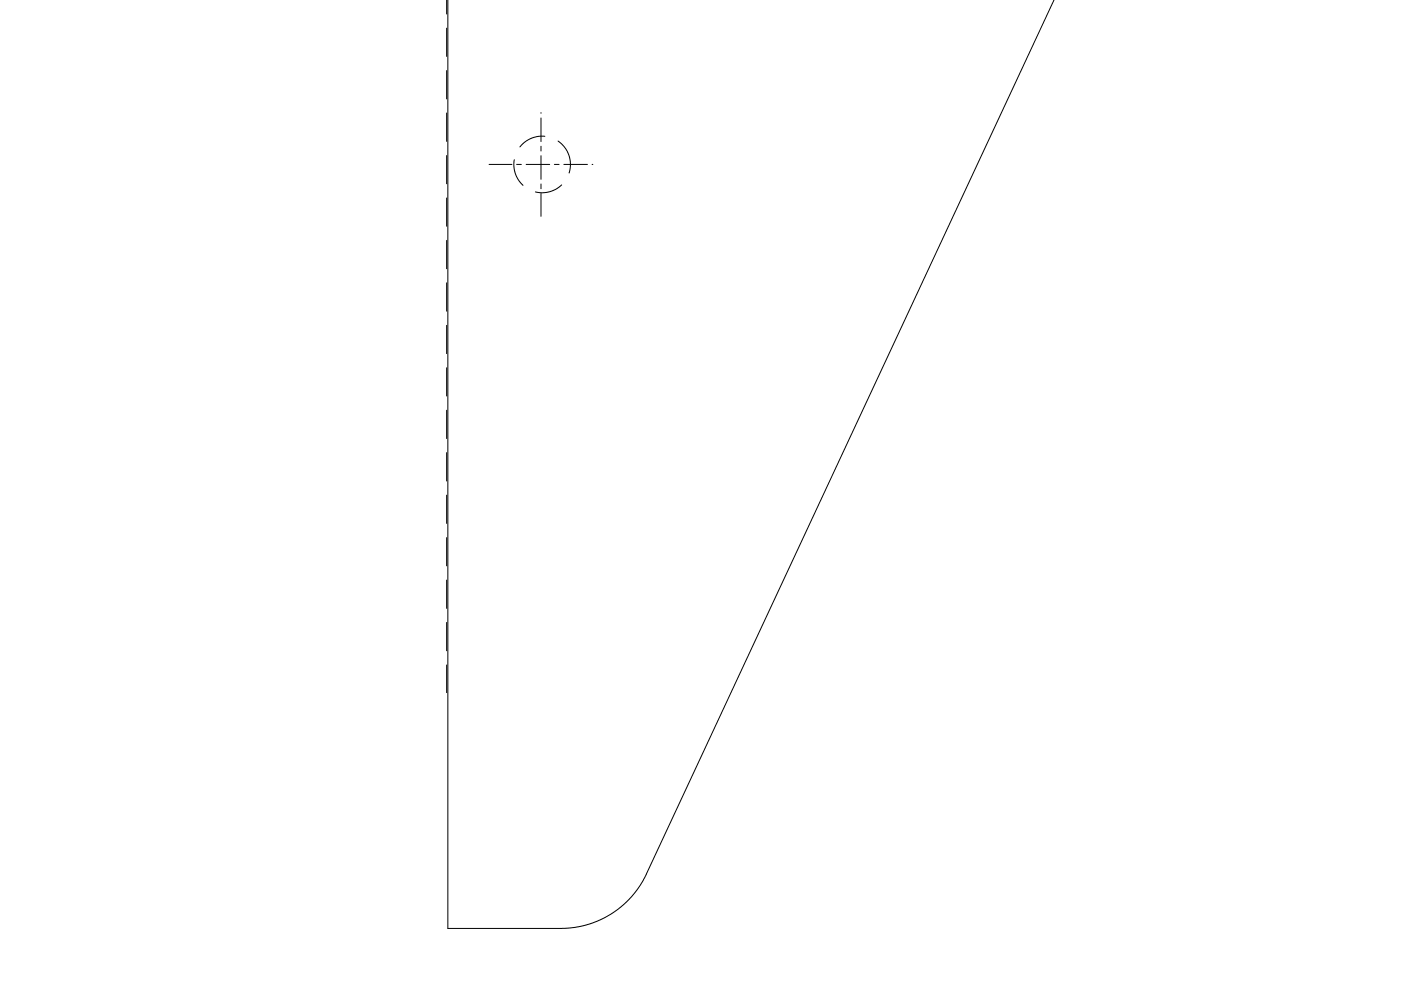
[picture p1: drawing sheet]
<svg xmlns="http://www.w3.org/2000/svg" width="297mm" height="210mm" viewBox="0 0 297 210" stroke-linecap="round" stroke-linejoin="round" font-family="sans-serif">
<g fill="none" stroke="#000" stroke-width=".21">
<path d="M94.7 0v3M223.5 -.1l-87.1 186.6-1.2 2-1.7 2.1-1.9 1.7-1.9 1.4-2.5 1.4-2.5 .9-2.8 .6-2.7 .2h-24.2v-196.8M94.7 6v6M94.7 15v6M94.7 24v6M94.7 33v6M103.7 34.9h4.8M109 33.9v1.6l.3 1.5 .7 1.2 .9 1.1M109.5 34.9h1M111.5 34.9h5M114.7 23.9v.1M114.7 25v5"/>
<path d="M114.7 31v1M114.7 33v5M114.7 39v1M115.5 28.9h-1.4l-1.6 .5-1.2 .7-1.1 1.1M117.5 34.9h1M118.3 29.9l1.4 1.3 .9 1.5 .3 1.9-.3 2.1M119.1 39.2l-1.4 1-1.2 .5-1.3 .2-1.7-.2M119.5 34.9h5M125.5 34.9h.2M94.7 42v6M94.7 51v6M94.7 60v6"/>
<path d="M114.7 41v4.9M94.7 69v6M94.7 78v6M94.7 87v6M94.7 96v6M94.7 105v6M94.7 114v6M94.7 123v6M94.7 132v6M94.7 141v5.9"/>
</g>
</svg>
